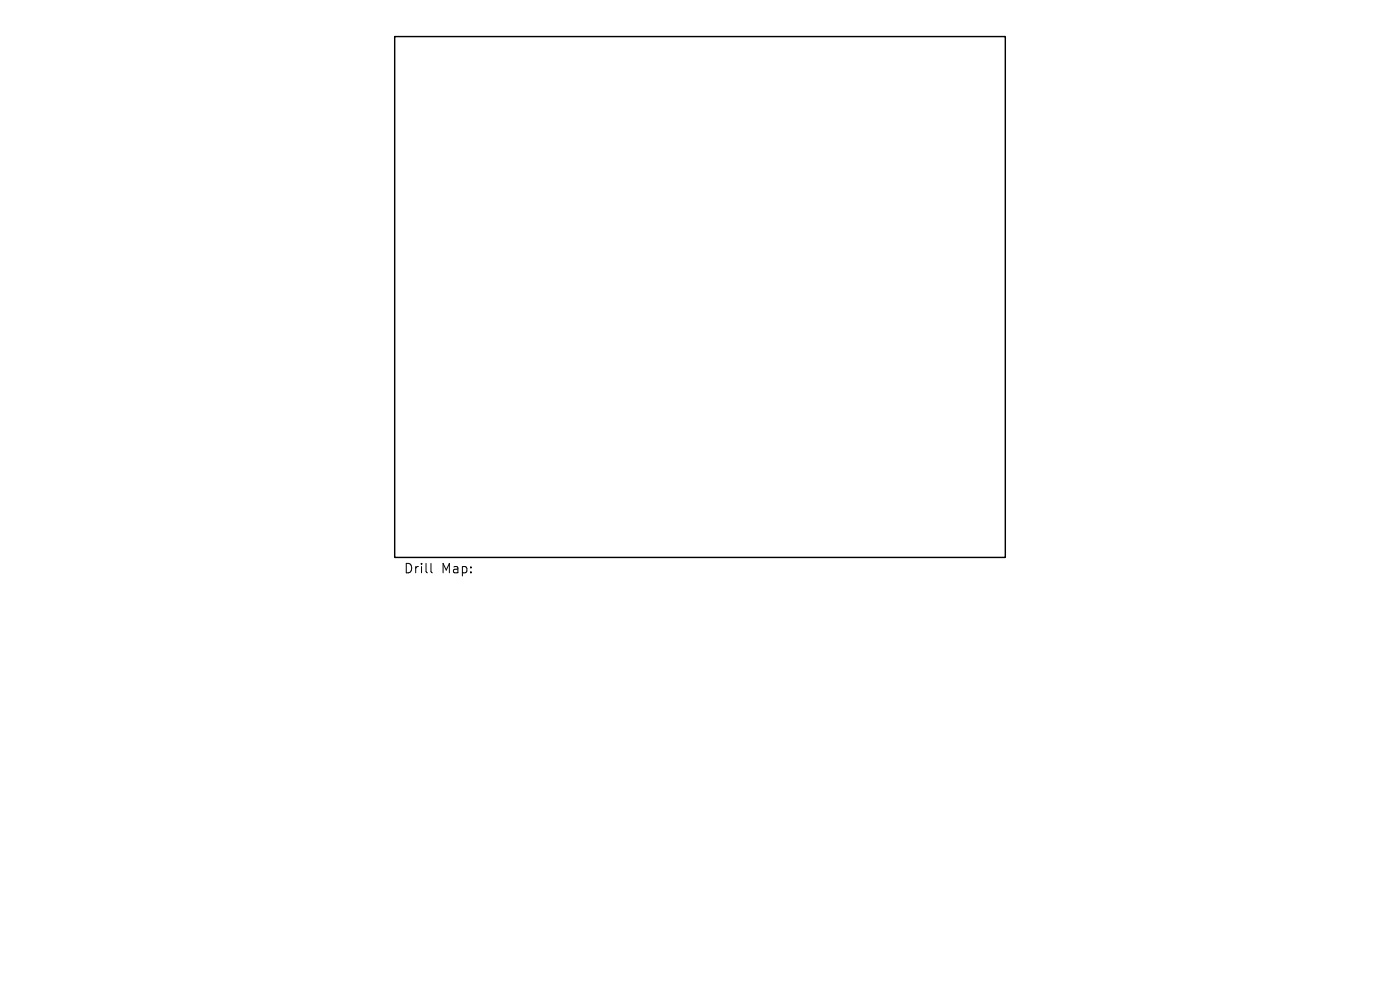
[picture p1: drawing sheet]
<svg xmlns="http://www.w3.org/2000/svg" width="297mm" height="210mm" viewBox="0 0 297 210" stroke-linecap="round" stroke-linejoin="round" font-family="sans-serif">
<defs><g id="words">
<g font-size="2.8">
<text x="85.6" y="121.9">Drill</text>
<text x="93.6" y="121.9">Map:</text>
</g>
</g></defs>
<path d="M83.7 7.8h129.6v110.4h-129.6z" fill="none" stroke="#000" stroke-width=".3"/>
<path d="M91.4 119.5v1.7l.3 .3" fill="none" stroke="#000" stroke-width=".21"/>
<use href="#words"/>
</svg>
